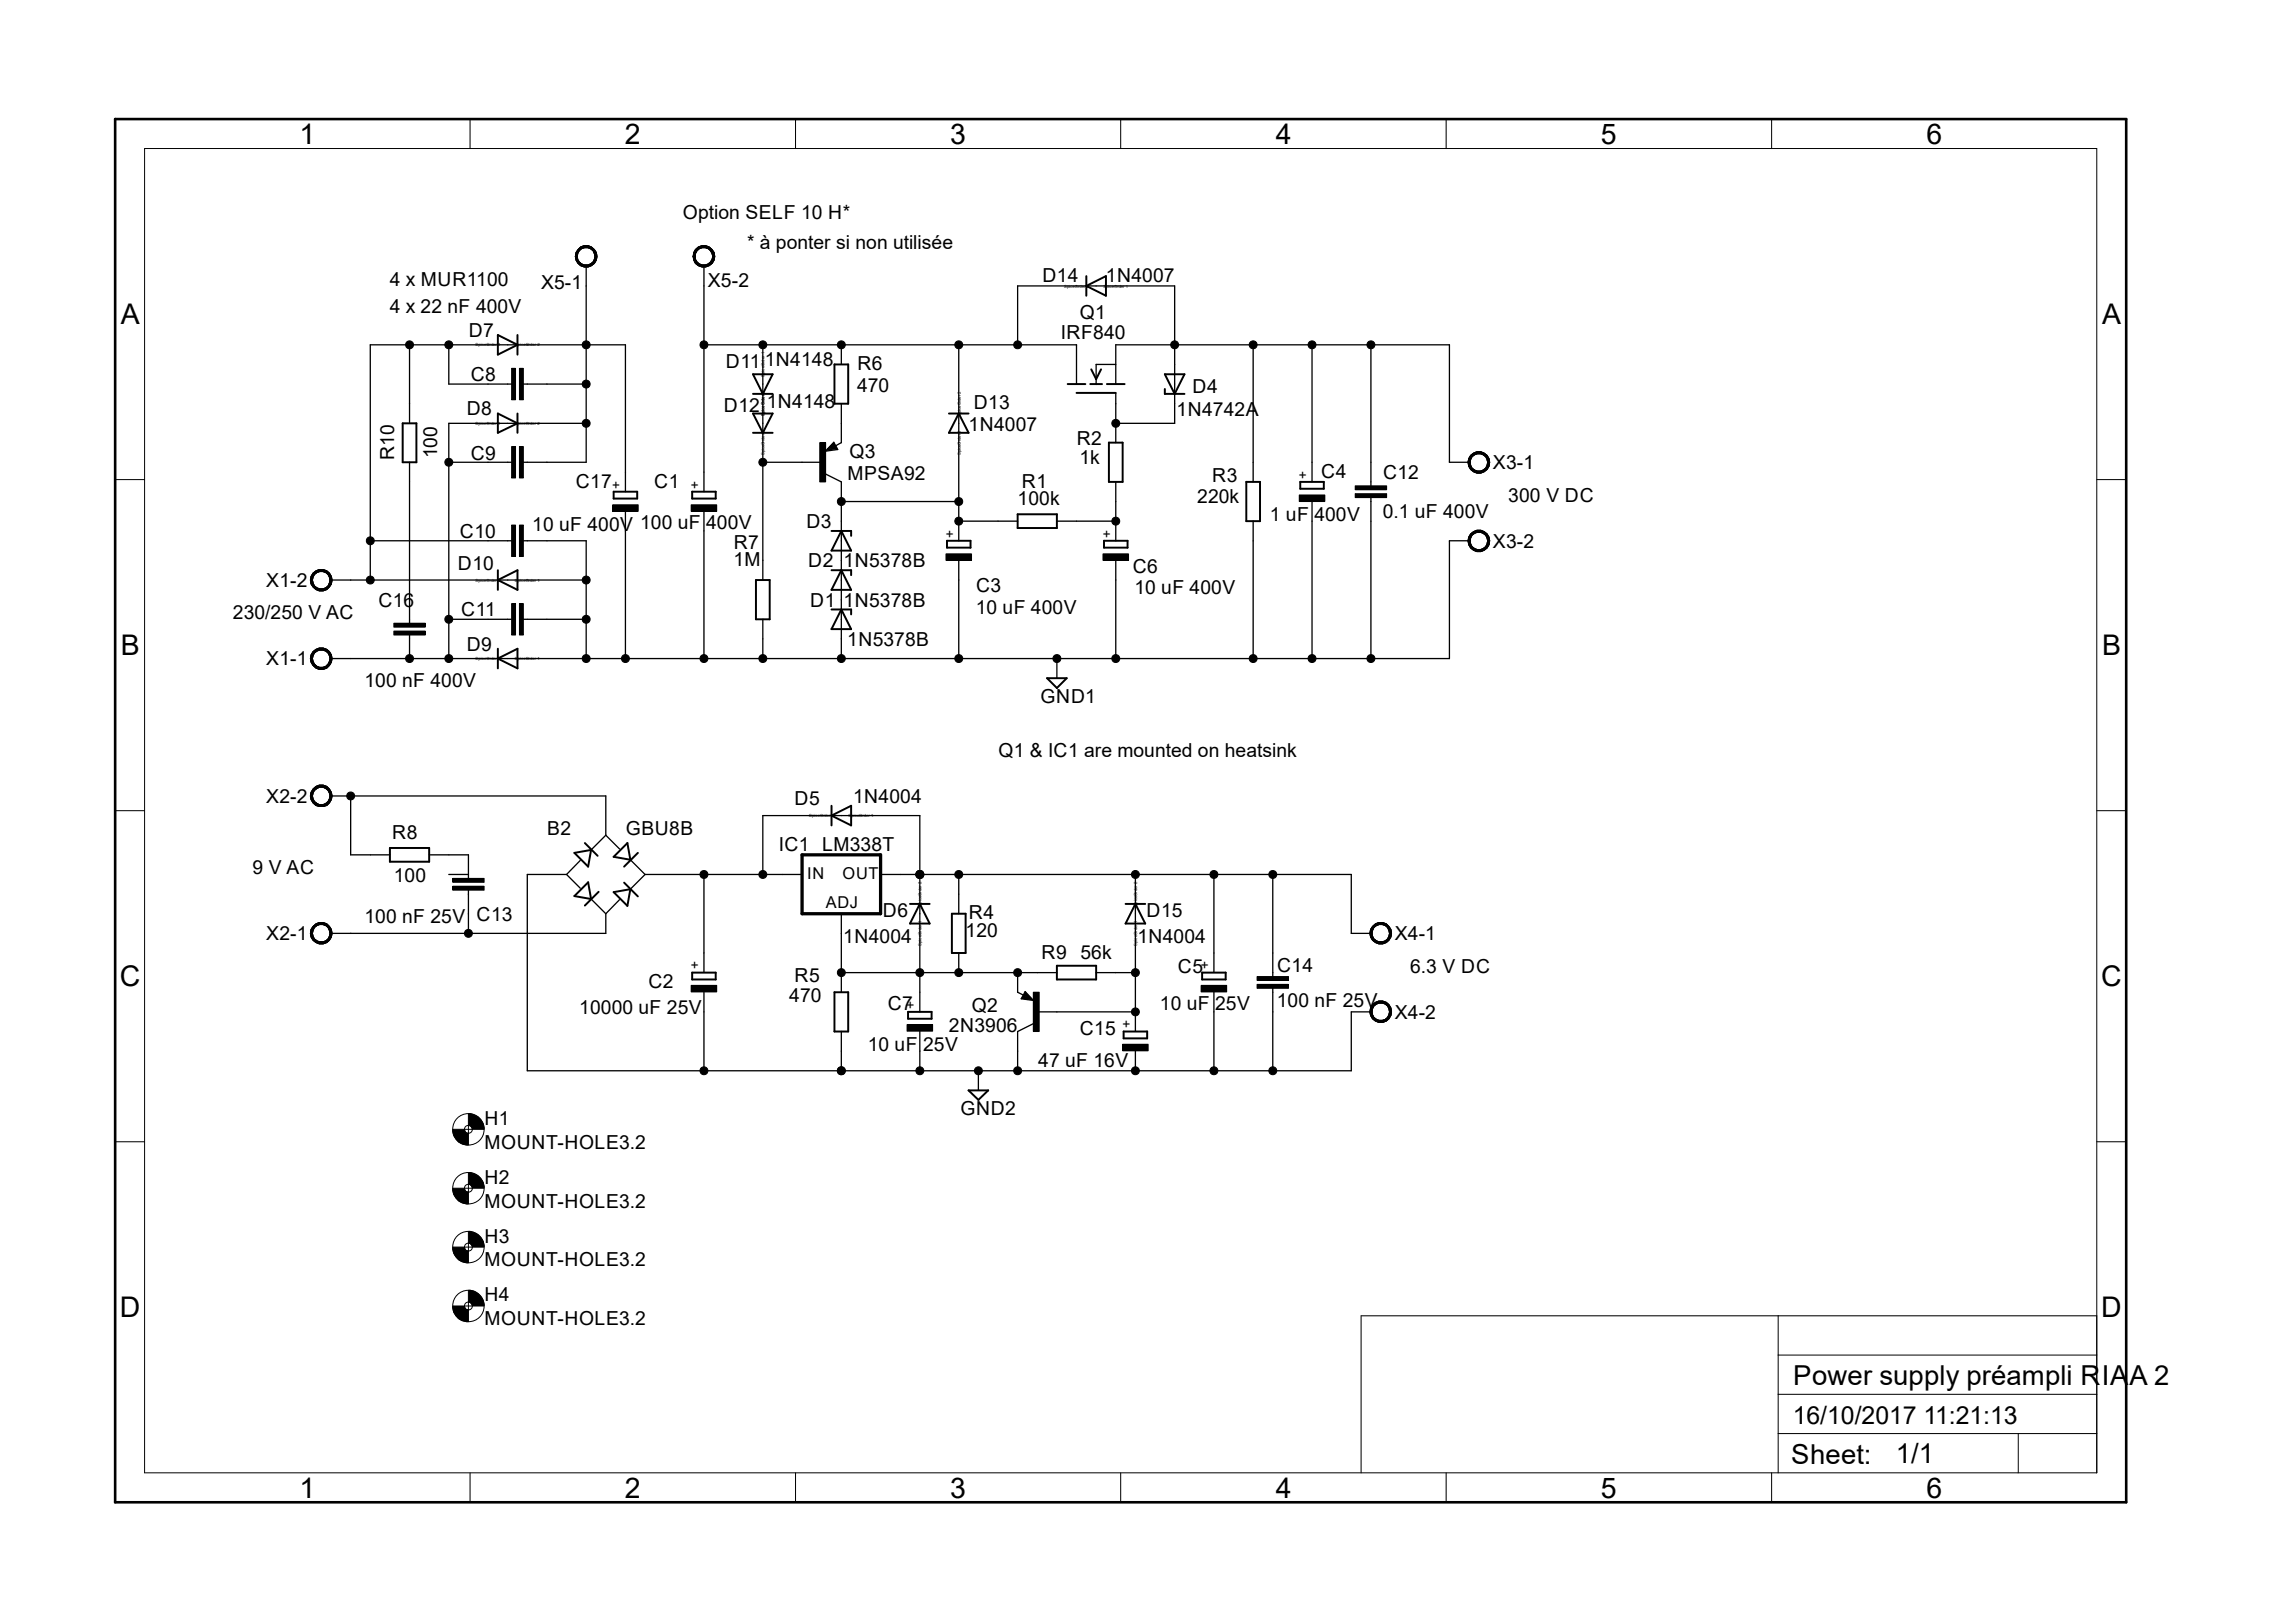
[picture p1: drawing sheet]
<svg xmlns="http://www.w3.org/2000/svg" width="297mm" height="210mm" viewBox="0 0 297 210" stroke-linecap="round" stroke-linejoin="round" font-family="sans-serif">
<defs><g id="words">
<g font-size="3.7">
<text x="38.8" y="18.6">1</text>
<text x="80.9" y="18.6">2</text>
<text x="123" y="18.6">3</text>
<text x="165.1" y="18.6">4</text>
<text x="207.2" y="18.6">5</text>
<text x="249.3" y="18.6">6</text>
<text x="15.6" y="42">A</text>
<text x="272.1" y="42">A</text>
<text x="15.6" y="84.8">B</text>
<text x="272.1" y="84.8">B</text>
<text x="15.5" y="127.6">C</text>
<text x="271.9" y="127.6">C</text>
<text x="15.5" y="170.5">D</text>
<text x="271.9" y="170.5">D</text>
<text x="38.8" y="193.8">1</text>
<text x="80.9" y="193.8">2</text>
<text x="123" y="193.8">3</text>
<text x="165.1" y="193.8">4</text>
<text x="207.2" y="193.8">5</text>
<text x="249.3" y="193.8">6</text>
</g>
<g font-size="3.6">
<text x="232.1" y="179.2">Power supply préampli RIAA 2</text>
<text x="231.8" y="189.4">Sheet:</text>
<text x="245.4" y="189.3">1/1</text>
</g>
<text font-size="3.2" x="232" y="184.2">16/10/2017 11:21:13</text>
<g font-size="2.5">
<text x="88.4" y="28.4">Option SELF 10 H*</text>
<text x="96.7" y="32.2">* à ponter si non utilisée</text>
<text x="50.5" y="37">4 x MUR1100</text>
<text x="50.5" y="40.6">4 x 22 nF 400V</text>
<text x="70" y="37.4">X5-1</text>
<text x="91.6" y="37.1">X5-2</text>
<text x="134.9" y="36.4">D14</text>
<text x="139.7" y="41.3">Q1</text>
<text x="143.1" y="36.4">1N4007</text>
<text x="60.7" y="43.6">D7</text>
<text x="93.9" y="47.7">D11</text>
<text x="99" y="47.4">1N4148</text>
<text x="111" y="47.9">R6</text>
<text x="137.3" y="43.9">IRF840</text>
<text x="60.4" y="53.8">D8</text>
<text x="60.9" y="49.3">C8</text>
<text x="93.7" y="53.3">D12</text>
<text x="99.2" y="52.7">1N4148</text>
<text x="110.9" y="50.7">470</text>
<text x="126" y="53">D13</text>
<text x="152.3" y="53.9">1N4742A</text>
<text x="154.3" y="50.8">D4</text>
<text x="51" y="59.5" transform="rotate(-90 51 59.5)">R10</text>
<text x="56.6" y="59.3" transform="rotate(-90 56.6 59.3)">100</text>
<text x="60.9" y="59.5">C9</text>
<text x="109.9" y="59.3">Q3</text>
<text x="125.4" y="55.8">1N4007</text>
<text x="139.4" y="57.5">R2</text>
<text x="74.5" y="63.2">C17</text>
<text x="84.7" y="63.2">C1</text>
<text x="109.7" y="62.1">MPSA92</text>
<text x="131.7" y="65.4">100k</text>
<text x="132.3" y="63.1">R1</text>
<text x="139.7" y="60.1">1k</text>
<text x="154.9" y="65.2">220k</text>
<text x="156.9" y="62.4">R3</text>
<text x="171" y="61.9">C4</text>
<text x="179" y="62">C12</text>
<text x="193.2" y="60.7">X3-1</text>
<text x="195.2" y="64.9">300 V DC</text>
<text x="59.5" y="69.6">C10</text>
<text x="68.9" y="68.8">10 uF 400V 100 uF 400V</text>
<text x="95" y="71">R7</text>
<text x="104.4" y="68.3">D3</text>
<text x="164.3" y="67.5">1 uF 400V</text>
<text x="178.9" y="67.1">0.1 uF 400V</text>
<text x="193.2" y="70.9">X3-2</text>
<text x="34.5" y="75.9">X1-2</text>
<text x="59.3" y="73.8">D10</text>
<text x="94.9" y="73.3">1M</text>
<text x="104.6" y="73.4">D2</text>
<text x="109.2" y="73.4">1N5378B</text>
<text x="126.3" y="76.6">C3</text>
<text x="146.6" y="74.1">C6</text>
<text x="146.8" y="76.9">10 uF 400V</text>
<text x="30.1" y="80.1">230/250 V AC</text>
<text x="49" y="78.5">C16</text>
<text x="59.7" y="79.8">C11</text>
<text x="104.9" y="78.5">D1</text>
<text x="109.2" y="78.5">1N5378B</text>
<text x="109.6" y="83.6">1N5378B</text>
<text x="126.3" y="79.4">10 uF 400V</text>
<text x="34.5" y="86.1">X1-1</text>
<text x="47.2" y="88.9">100 nF 400V</text>
<text x="60.4" y="84.2">D9</text>
<text x="134.7" y="90.9">GND1</text>
<text x="129.2" y="97.9">Q1 &amp; IC1 are mounted on heatsink</text>
<text x="34.5" y="103.9">X2-2</text>
<text x="102.8" y="104.2">D5</text>
<text x="110.4" y="104">1N4004</text>
<text x="32.7" y="113.2">9 V AC</text>
<text x="50.8" y="108.6">R8</text>
<text x="70.8" y="108.1">B2</text>
<text x="81" y="108.1">GBU8B</text>
<text x="100.8" y="110.1">IC1 LM338T</text>
<text x="47.2" y="119.4">100 nF 25V</text>
<text x="51" y="114.2">100</text>
<text x="61.7" y="119.1">C13</text>
<text x="114.3" y="118.7">D6</text>
<text x="125.4" y="119">R4</text>
<text x="148.4" y="118.7">D15</text>
<text x="34.5" y="121.7">X2-1</text>
<text x="109.1" y="122">1N4004</text>
<text x="125" y="121.3">120</text>
<text x="134.8" y="124">R9</text>
<text x="139.8" y="124.1">56k</text>
<text x="147.2" y="122">1N4004</text>
<text x="152.4" y="125.9">C5</text>
<text x="165.3" y="125.7">C14</text>
<text x="180.5" y="121.7">X4-1</text>
<text x="182.5" y="125.9">6.3 V DC</text>
<text x="75" y="131.2">10000 uF 25V</text>
<text x="83.9" y="127.9">C2</text>
<text x="102.2" y="129.7">470</text>
<text x="102.8" y="127.1">R5</text>
<text x="114.9" y="130.7">C7</text>
<text x="125.8" y="130.9">Q2</text>
<text x="150.1" y="130.7">10 uF 25V</text>
<text x="165.2" y="130.3">100 nF 25V</text>
<text x="180.5" y="131.8">X4-2</text>
<text x="112.3" y="136">10 uF 25V</text>
<text x="122.8" y="133.5">2N3906</text>
<text x="139.7" y="134">C15</text>
<text x="134.4" y="138.1">47 uF 16V</text>
<text x="62.7" y="148.6">MOUNT-HOLE3.2</text>
<text x="62.7" y="145.6">H1</text>
<text x="124.3" y="144.2">GND2</text>
<text x="62.7" y="153.2">H2</text>
<text x="62.7" y="156.3">MOUNT-HOLE3.2</text>
<text x="62.7" y="160.8">H3</text>
<text x="62.7" y="163.8">MOUNT-HOLE3.2</text>
<text x="62.7" y="171.5">MOUNT-HOLE3.2</text>
<text x="62.7" y="168.4">H4</text>
</g>
<g font-size="2.1">
<text x="104.5" y="113.8">IN</text>
<text x="109.1" y="113.8">OUT</text>
<text x="106.9" y="117.5">ADJ</text>
</g>
<g font-size="1.8">
<text x="80.3" y="63.2" transform="rotate(-90 80.3 63.2)">+</text>
<text x="90.5" y="63.2" transform="rotate(-90 90.5 63.2)">+</text>
<text x="169.2" y="62" transform="rotate(-90 169.2 62)">+</text>
<text x="123.5" y="69.6" transform="rotate(-90 123.5 69.6)">+</text>
<text x="143.9" y="69.6" transform="rotate(-90 143.9 69.6)">+</text>
<text x="90.5" y="125.4" transform="rotate(-90 90.5 125.4)">+</text>
<text x="156.5" y="125.4" transform="rotate(-90 156.5 125.4)">+</text>
<text x="118.5" y="130.5" transform="rotate(-90 118.5 130.5)">+</text>
<text x="146.4" y="133.1" transform="rotate(-90 146.4 133.1)">+</text>
</g>
<g font-size=".6">
<text x="137.7" y="37.2">SpiceOrder 2</text>
<text x="142.8" y="37.2">SpiceOrder 1</text>
<text x="61.6" y="44.8">SpiceOrder 1</text>
<text x="66.6" y="44.8">SpiceOrder 2</text>
<text x="98.9" y="53.9" transform="rotate(-90 98.9 53.9)">SpiceOrder 2</text>
<text x="98.9" y="53.9" transform="rotate(-90 98.9 53.9)">SpiceOrder 1</text>
<text x="98.9" y="48.8" transform="rotate(-90 98.9 48.8)">SpiceOrder 1</text>
<text x="124.3" y="53.9" transform="rotate(-90 124.3 53.9)">SpiceOrder 2</text>
<text x="61.6" y="55">SpiceOrder 1</text>
<text x="66.6" y="55">SpiceOrder 2</text>
<text x="98.9" y="58.9" transform="rotate(-90 98.9 58.9)">SpiceOrder 2</text>
<text x="124.3" y="58.9" transform="rotate(-90 124.3 58.9)">SpiceOrder 1</text>
<text x="61.6" y="75.3">SpiceOrder 2</text>
<text x="66.6" y="75.3">SpiceOrder 1</text>
<text x="61.6" y="85.4">SpiceOrder 2</text>
<text x="66.6" y="85.4">SpiceOrder 1</text>
<text x="104.7" y="105.7">SpiceOrder 2</text>
<text x="109.8" y="105.7">SpiceOrder 1</text>
<text x="119.3" y="117.3" transform="rotate(-90 119.3 117.3)">SpiceOrder 2</text>
<text x="147.2" y="117.3" transform="rotate(-90 147.2 117.3)">SpiceOrder 2</text>
<text x="119.3" y="122.4" transform="rotate(-90 119.3 122.4)">SpiceOrder 1</text>
<text x="147.2" y="122.4" transform="rotate(-90 147.2 122.4)">SpiceOrder 1</text>
</g>
</g></defs>
<g fill="none" stroke="#000" stroke-width=".13">
<path d="M18.7 19.2h252.7v171.4h-252.7zM60.8 15.4v3.8M103 15.4v3.8M145 15.4v3.8M187.2 15.4v3.8M229.3 15.4v3.8M74.8 32.3a1.39 1.39 0 0 1 2.2 .2 1.39 1.39 0 0 1-.8 2 1.39 1.39 0 0 1-1.7-1.3h.2a1.13 1.13 0 0 1 1.5-1.1 1.13 1.13 0 0 1 .6 1.7 1.13 1.13 0 0 1-1.8 .1l-.2-.3-.1-.4h-.2v-.5zM90 32.3a1.4 1.4 0 0 1 2.2 .1 1.4 1.4 0 0 1-.7 2.1 1.4 1.4 0 0 1-1.8-1.3h.3a1.13 1.13 0 0 1 1.4-1.1 1.13 1.13 0 0 1 .6 1.7 1.13 1.13 0 0 1-1.8 .1l-.2-.3v-.4h-.3l.1-.5zM66.2 47.7h.5v4h-.5zM66.2 57.8h.5v4h-.5zM67.2 47.7h.5v4h-.5zM67.2 57.8h.5v4h-.5z"/>
<path d="M106.1 57.3h.7v5.1h-.7zM190.3 58.9a1.4 1.4 0 0 1 2.3 .2 1.4 1.4 0 0 1-.8 2.1 1.4 1.4 0 0 1-1.8-1.4h.2a1.13 1.13 0 0 1 1.6-1 1.13 1.13 0 0 1 .4 1.8 1.13 1.13 0 0 1-1.9-.4l-.1-.4h-.2l.1-.4zM14.9 62.1h3.8M40.5 74.2a1.4 1.4 0 0 1 2.3 .1 1.4 1.4 0 0 1-.8 2.1 1.4 1.4 0 0 1-1.8-1.3h.2a1.14 1.14 0 0 1 1.5-1.1 1.14 1.14 0 0 1 .6 1.8 1.14 1.14 0 0 1-1.8 0l-.3-.7h-.2l.1-.5zM66.2 67.9h.5v4.1h-.5zM66.2 78.1h.5v4.1h-.5zM67.2 67.9h.5v4.1h-.5zM67.2 78.1h.5v4.1h-.5zM79.3 65.3h3.3v.9h-3.3zM89.5 65.3h3.3v.9h-3.3zM122.4 71.7h3.3v.8h-3.3zM142.7 71.7h3.3v.8h-3.3z"/>
<path d="M168.1 64.1h3.3v.8h-3.3zM175.4 63.9h4.1v.5h-4.1zM175.4 62.9h4.1v.5h-4.1zM190.3 69.1a1.4 1.4 0 0 1 2.3 .1 1.4 1.4 0 0 1-.8 2.1 1.4 1.4 0 0 1-1.8-1.3h.2a1.13 1.13 0 0 1 1.6-1.1 1.13 1.13 0 0 1 .4 1.9 1.13 1.13 0 0 1-1.9-.4l-.1-.4h-.2l.1-.5zM271.4 62.1h3.8M40.5 84.3a1.39 1.39 0 0 1 2.2 .2 1.39 1.39 0 0 1-.8 2.1 1.39 1.39 0 0 1-1.7-1.4h.2a1.13 1.13 0 0 1 1.5-1.1 1.13 1.13 0 0 1 .6 1.8 1.13 1.13 0 0 1-1.8 0l-.3-.7h-.2l.1-.4zM51 80.6h4v.6h-4zM51 81.7h4v.5h-4zM14.9 104.9h3.8M40.5 119.9a1.39 1.39 0 0 1 2.2 .2 1.39 1.39 0 0 1-.8 2 1.39 1.39 0 0 1-1.7-1.3h.2a1.13 1.13 0 0 1 1.5-1.1 1.13 1.13 0 0 1 .6 1.7 1.13 1.13 0 0 1-1.8 .1l-.3-.7h-.2l.1-.5zM40.5 102.1a1.39 1.39 0 0 1 2.2 .2 1.39 1.39 0 0 1-.8 2.1 1.39 1.39 0 0 1-1.7-1.4h.2a1.13 1.13 0 0 1 1.5-1.1 1.13 1.13 0 0 1 .6 1.7 1.13 1.13 0 0 1-1.8 .1l-.3-.7h-.2l.1-.5zM58.6 113.7h4.1v.5h-4.1z"/>
<path d="M58.6 114.7h4.1v.5h-4.1zM177.6 119.9a1.39 1.39 0 0 1 2.3 .2 1.39 1.39 0 0 1-.8 2 1.39 1.39 0 0 1-1.8-1.3h.2a1.13 1.13 0 0 1 1.5-1.1 1.13 1.13 0 0 1 .6 1.7 1.13 1.13 0 0 1-1.8 .1l-.3-.7h-.2l.1-.5zM271.4 104.9h3.8M89.5 127.5h3.3v.9h-3.3zM117.4 132.6h3.3v.8h-3.3zM133.7 128.4h.8v5.1h-.8zM145.3 135.1h3.3v.9h-3.3zM155.4 127.5h3.3v.9h-3.3zM162.7 126.4h4.1v.5h-4.1zM162.7 127.4h4.1v.5h-4.1zM177.6 130a1.4 1.4 0 0 1 2.3 .2 1.4 1.4 0 0 1-.8 2.1 1.4 1.4 0 0 1-1.8-1.4h.2a1.13 1.13 0 0 1 1.6-1.1 1.13 1.13 0 0 1 .4 1.9 1.13 1.13 0 0 1-1.9-.4l-.1-.4h-.2l.1-.5zM14.9 147.7h3.8"/>
<path d="M58.6 146.1h1.5a.45 .45 0 0 0 .5 .5v1.6a1.92 1.92 0 0 1-2-2.1zM58.6 153.8h1.5a.45 .45 0 0 0 .5 .5v1.5a1.92 1.92 0 0 1-2-2zM60.1 146.1h1M60.1 153.8h1M60.6 145.6v1M60.6 153.2v1.1M60.6 144.1a2.05 2.05 0 0 1 2.1 2h-1.6a.6 .6 0 0 0-.5-.5zM60.6 151.7a2.05 2.05 0 0 1 2.1 2.1h-1.6a.6 .6 0 0 0-.5-.6zM60.6 159.3a2.05 2.05 0 0 1 2.1 2.1h-1.6a.6 .6 0 0 0-.5-.5zM271.4 147.7h3.8M58.6 161.4h1.5a.45 .45 0 0 0 .5 .5v1.5a1.92 1.92 0 0 1-2-2zM58.6 169h1.5a.45 .45 0 0 0 .5 .5v1.5a1.92 1.92 0 0 1-2-2z"/>
<path d="M60.1 161.4h1M60.1 169h1M60.6 160.9v1M60.6 168.5v1M60.6 167a2.05 2.05 0 0 1 2.1 2h-1.6a.6 .6 0 0 0-.5-.5zM230.1 170.3v20.3M230.1 175.3h41.3M271.4 170.3h-95.3v20.3M60.8 190.6v3.8M103 190.6v3.8M145 190.6v3.8M187.2 190.6v3.8"/>
<path d="M229.3 190.6v3.8M230.1 185.5h41.3M230.1 180.4h41.3M261.2 185.5v5.1"/>
<circle cx="53" cy="44.6" r=".51"/>
<circle cx="58.1" cy="59.8" r=".51"/>
<circle cx="58.1" cy="44.6" r=".51"/>
<circle cx="75.9" cy="49.7" r=".51"/>
<circle cx="75.9" cy="44.6" r=".51"/>
<circle cx="75.9" cy="54.8" r=".51"/>
<circle cx="91.1" cy="44.6" r=".51"/>
<circle cx="98.7" cy="59.8" r=".51"/>
<circle cx="98.7" cy="44.6" r=".51"/>
<circle cx="108.9" cy="44.6" r=".51"/>
<circle cx="124.1" cy="44.6" r=".51"/>
<circle cx="131.7" cy="44.6" r=".51"/>
<circle cx="144.4" cy="54.8" r=".51"/>
<circle cx="152" cy="44.6" r=".51"/>
<circle cx="162.2" cy="44.6" r=".51"/>
<circle cx="169.8" cy="44.6" r=".51"/>
<circle cx="177.4" cy="44.6" r=".51"/>
<circle cx="47.9" cy="75.1" r=".51"/>
<circle cx="47.9" cy="70" r=".51"/>
<circle cx="75.9" cy="75.1" r=".51"/>
<circle cx="108.9" cy="64.9" r=".51"/>
<circle cx="124.1" cy="64.9" r=".51"/>
<circle cx="124.1" cy="67.4" r=".51"/>
<circle cx="144.4" cy="67.4" r=".51"/>
<circle cx="53" cy="85.2" r=".51"/>
<circle cx="58.1" cy="85.2" r=".51"/>
<circle cx="58.1" cy="80.1" r=".51"/>
<circle cx="75.9" cy="85.2" r=".51"/>
<circle cx="75.9" cy="80.1" r=".51"/>
<circle cx="80.9" cy="85.2" r=".51"/>
<circle cx="91.1" cy="85.2" r=".51"/>
<circle cx="98.7" cy="85.2" r=".51"/>
<circle cx="108.9" cy="85.2" r=".51"/>
<circle cx="124.1" cy="85.2" r=".51"/>
<circle cx="136.8" cy="85.2" r=".51"/>
<circle cx="144.4" cy="85.2" r=".51"/>
<circle cx="162.2" cy="85.2" r=".51"/>
<circle cx="169.8" cy="85.2" r=".51"/>
<circle cx="177.4" cy="85.2" r=".51"/>
<circle cx="45.4" cy="103" r=".51"/>
<circle cx="91.1" cy="113.2" r=".51"/>
<circle cx="98.7" cy="113.2" r=".51"/>
<circle cx="119" cy="113.2" r=".51"/>
<circle cx="124.1" cy="113.2" r=".51"/>
<circle cx="146.9" cy="113.2" r=".51"/>
<circle cx="157.1" cy="113.2" r=".51"/>
<circle cx="164.7" cy="113.2" r=".51"/>
<circle cx="60.6" cy="120.8" r=".51"/>
<circle cx="91.1" cy="138.6" r=".51"/>
<circle cx="108.9" cy="138.6" r=".51"/>
<circle cx="108.9" cy="125.9" r=".51"/>
<circle cx="119" cy="138.6" r=".51"/>
<circle cx="119" cy="125.9" r=".51"/>
<circle cx="124.1" cy="125.9" r=".51"/>
<circle cx="126.6" cy="138.6" r=".51"/>
<circle cx="131.7" cy="138.6" r=".51"/>
<circle cx="131.7" cy="125.9" r=".51"/>
<circle cx="146.9" cy="138.6" r=".51"/>
<circle cx="146.9" cy="130.9" r=".51"/>
<circle cx="146.9" cy="125.9" r=".51"/>
<circle cx="157.1" cy="138.6" r=".51"/>
<circle cx="164.7" cy="138.6" r=".51"/>
<circle cx="60.6" cy="146.1" r="2.04"/>
<circle cx="60.6" cy="153.8" r="2.04"/>
<circle cx="60.6" cy="153.8" r=".51"/>
<circle cx="60.6" cy="146.1" r=".51"/>
<circle cx="60.6" cy="161.4" r="2.04"/>
<circle cx="60.6" cy="169" r="2.04"/>
<circle cx="60.6" cy="161.4" r=".51"/>
<circle cx="60.6" cy="169" r=".51"/>
</g>
<path d="M14.9 15.4h260.3v179h-260.3z" fill="none" stroke="#000" stroke-width=".34"/>
<g fill="none" stroke="#000" stroke-width=".25">
<path d="M140.6 37l2.5-1.3v2.6zM140.6 35.7v2.6M52.1 54.8h1.8v5h-1.8zM64.4 43.3l2.6 1.3-2.6 1.3zM64.4 53.5l2.6 1.3-2.6 1.2zM67 43.3v2.6M67 53.5v2.5M97.5 51h2.5M97.5 48.4h2.5l-1.3 2.6zM97.5 53.5h2.5l-1.3 2.5zM97.5 56h2.5M107.9 57.9h-.4l.4-.2 .2 .3-1 .2 .8-.8 .3 .6"/>
<path d="M108 47.2h1.8v5h-1.8zM122.8 53.5h2.5M124.1 53.5l1.2 2.5h-2.5zM138.2 49.7h2.3M139.3 50.8h5.1M141.1 49.7h1.5M141.2 47.8l.7 1.3 .6-1.3M143.3 49.7h2.2M143.5 57.3h1.8v5.1h-1.8zM150.7 48.4h2.6l-1.3 2.6zM150.7 50.3v.7h2.6M64.4 75.1l2.6-1.3v2.5z"/>
<path d="M64.4 73.8v2.5M79.4 63.6h3.1v.9h-3.1zM89.6 63.6h3v.9h-3zM97.8 75.1h1.8v5h-1.8zM107.6 78.9h2.6v.6M107.6 68.7h2.6v.6M107.6 73.8h2.6v.6M108.9 78.9l1.3 2.5h-2.6zM108.9 73.8l1.3 2.5h-2.6zM108.9 68.7l1.3 2.5h-2.6zM122.6 70h3v.9h-3zM131.7 66.5h5.1v1.8h-5.1z"/>
<path d="M142.9 70h3v.9h-3zM161.3 62.4h1.8v5h-1.8zM168.3 62.4h3v.8h-3zM64.4 85.2l2.6-1.3v2.6zM64.4 83.9v2.6M135.5 87.8h2.5l-1.2 1.2zM50.5 109.7h5v1.8h-5zM74.3 110.4l2.2-.4-.4 2.1zM75.7 109.1l1.6 1.6M76.1 114.2l.4 2.1-2.2-.3zM77.5 115.4l-1.8 1.8M79.4 115.4l2.2-.3-.4 2.1z"/>
<path d="M80.8 114.2l1.7 1.8M81.2 109.1l.4 2.2-2.2-.4zM82.5 110.4l-1.7 1.7M107.6 105.5l2.6-1.2v2.5zM107.6 104.3v2.5M117.8 117h2.5M119 117l1.3 2.5h-2.5zM123.2 118.2h1.8v5.1h-1.8zM145.7 117h2.5M146.9 117l1.3 2.5h-2.5zM89.6 125.9h3v.8h-3zM108 128.4h1.8v5.1h-1.8z"/>
<path d="M117.5 130.9h3.1v.9h-3.1zM132.7 129h.4l-.4-.2-.2 .4 1 .1-.8-.8-.4 .7M136.8 125h5.1v1.7h-5.1zM145.4 133.5h3.1v.9h-3.1zM155.6 125.9h3v.8h-3zM125.3 141.1h2.6l-1.3 1.2z"/>
</g>
<g fill="none" stroke="#000" stroke-width=".17">
<path d="M75.9 34.5v25.3h-8.2M91.1 34.5v29.1M53 44.6v10.2M53 59.8v20.8M58.1 59.8h8.1M58.1 44.6v5.1h8.1M67.7 49.7h8.2M75.9 54.8h-17.8v30.4M91.1 44.6h48.2v5.1M98.7 59.8h7.6M98.7 44.6v30.5M107.9 57.2l.5 1-1.6 .2z"/>
<path d="M108.9 44.6v2.6M108.9 52.2v5.1l-.8 .4M124.1 44.6v25.4M131.7 44.6v-7.6h20.3v17.8h-7.6M144.4 49.7v-5.1h43.2v15.2h2.5M144.4 50.9v6.4M144.4 47.2h-2.5v2.5M162.2 44.6v17.8M169.8 44.6v17.8M177.4 44.6v18.3M42.8 75.1h33.1M47.9 70h18.3"/>
<path d="M67.7 70h8.2v15.2M80.9 63.6v-19h-33v30.5M80.9 66.2v19M91.1 66.2v19M106.8 61.3l2.1 1.1v22.8M108.9 64.9h15.2M124.1 72.5v12.7M124.1 67.4h7.6M136.8 67.4h7.6M144.4 62.4v7.6M144.4 72.5v12.7M162.2 67.4v17.8"/>
<path d="M169.8 64.9v20.3M177.4 64.4v20.8M190.1 70h-2.5v15.2h-144.8M53 82.2v3M58.1 80.1h8.1M67.7 80.1h8.2M98.7 80.1v5.1M136.8 85.2v2.6M42.8 103h35.6v5.1M45.4 103v7.6h5.1M55.5 110.6h5.1v3.1M58.1 113.2h2.5"/>
<path d="M60.6 115.2v5.6M73.3 113.2l1.8 1.7M73.3 113.2h-5.1v25.4h106.7v-7.7h2.5M75.1 111.3l-1.8 1.9M76.5 116.3l1.9 1.9M78.4 108.1l-1.9 1.9M78.4 108.1l1.8 1.8M78.4 118.2v2.6h-35.6M80.2 116.4l-1.8 1.8M81.6 111.3l1.9 1.9M83.5 113.2l-1.9 1.9M83.5 113.2h20.3"/>
<path d="M91.1 113.2v12.7M98.7 113.2v-7.7h20.3v25.4M108.9 118.2v10.2M114 113.2h60.9v7.6h2.5M124.1 113.2v5M146.9 113.2v20.3M157.1 113.2v12.7M164.7 113.2v13.2M91.1 128.4v10.2M108.9 133.5v5.1M108.9 125.9h27.9M119 133.5v5.1"/>
<path d="M124.1 123.3v2.6M126.6 138.6v2.5M131.7 125.9v2.5l.8 .4M132.7 128.3l1 1.2-1.5-.3zM133.7 132.5l-2 1v5.1M134.2 130.9h12.7M141.9 125.9h5M146.9 136v2.6M157.1 128.4v10.2M164.7 127.9v10.7"/>
</g>
<g fill="#000">
<path d="M74.8 32.3a1.39 1.39 0 0 1 2.2 .2 1.39 1.39 0 0 1-.8 2 1.39 1.39 0 0 1-1.7-1.3h.2a1.13 1.13 0 0 1 1.5-1.1 1.13 1.13 0 0 1 .6 1.7 1.13 1.13 0 0 1-1.8 .1l-.2-.3-.1-.4h-.2v-.5z" fill-rule="evenodd"/>
<path d="M74.8 32.3a1.39 1.39 0 0 1 2.2 .2 1.39 1.39 0 0 1-.8 2 1.39 1.39 0 0 1-1.7-1.3h.2a1.13 1.13 0 0 1 1.5-1.1 1.13 1.13 0 0 1 .6 1.7 1.13 1.13 0 0 1-1.8 .1l-.2-.3-.1-.4h-.2v-.5z" fill-rule="evenodd"/>
<path d="M74.8 32.3a1.39 1.39 0 0 1 2.2 .2 1.39 1.39 0 0 1-.8 2 1.39 1.39 0 0 1-1.7-1.3h.2a1.13 1.13 0 0 1 1.5-1.1 1.13 1.13 0 0 1 .6 1.7 1.13 1.13 0 0 1-1.8 .1l-.2-.3-.1-.4h-.2v-.5z" fill-rule="evenodd"/>
<path d="M90 32.3a1.4 1.4 0 0 1 2.2 .1 1.4 1.4 0 0 1-.7 2.1 1.4 1.4 0 0 1-1.8-1.3h.3a1.13 1.13 0 0 1 1.4-1.1 1.13 1.13 0 0 1 .6 1.7 1.13 1.13 0 0 1-1.8 .1l-.2-.3v-.4h-.3l.1-.5z" fill-rule="evenodd"/>
<path d="M90 32.3a1.4 1.4 0 0 1 2.2 .1 1.4 1.4 0 0 1-.7 2.1 1.4 1.4 0 0 1-1.8-1.3h.3a1.13 1.13 0 0 1 1.4-1.1 1.13 1.13 0 0 1 .6 1.7 1.13 1.13 0 0 1-1.8 .1l-.2-.3v-.4h-.3l.1-.5z" fill-rule="evenodd"/>
<path d="M90 32.3a1.4 1.4 0 0 1 2.2 .1 1.4 1.4 0 0 1-.7 2.1 1.4 1.4 0 0 1-1.8-1.3h.3a1.13 1.13 0 0 1 1.4-1.1 1.13 1.13 0 0 1 .6 1.7 1.13 1.13 0 0 1-1.8 .1l-.2-.3v-.4h-.3l.1-.5z" fill-rule="evenodd"/>
<path d="M66.2 47.7h.5v4h-.5z" fill-rule="evenodd"/>
<path d="M66.2 57.8h.5v4h-.5z" fill-rule="evenodd"/>
<path d="M67.2 47.7h.5v4h-.5z" fill-rule="evenodd"/>
<path d="M67.2 57.8h.5v4h-.5z" fill-rule="evenodd"/>
<path d="M106.1 57.3h.7v5.1h-.7z" fill-rule="evenodd"/>
<path d="M190.3 58.9a1.4 1.4 0 0 1 2.3 .2 1.4 1.4 0 0 1-.8 2.1 1.4 1.4 0 0 1-1.8-1.4h.2a1.13 1.13 0 0 1 1.6-1 1.13 1.13 0 0 1 .4 1.8 1.13 1.13 0 0 1-1.9-.4l-.1-.4h-.2l.1-.4z" fill-rule="evenodd"/>
<path d="M190.3 58.9a1.4 1.4 0 0 1 2.3 .2 1.4 1.4 0 0 1-.8 2.1 1.4 1.4 0 0 1-1.8-1.4h.2a1.13 1.13 0 0 1 1.6-1 1.13 1.13 0 0 1 .4 1.8 1.13 1.13 0 0 1-1.9-.4l-.1-.4h-.2l.1-.4z" fill-rule="evenodd"/>
<path d="M190.3 58.9a1.4 1.4 0 0 1 2.3 .2 1.4 1.4 0 0 1-.8 2.1 1.4 1.4 0 0 1-1.8-1.4h.2a1.13 1.13 0 0 1 1.6-1 1.13 1.13 0 0 1 .4 1.8 1.13 1.13 0 0 1-1.9-.4l-.1-.4h-.2l.1-.4z" fill-rule="evenodd"/>
<path d="M40.5 74.2a1.4 1.4 0 0 1 2.3 .1 1.4 1.4 0 0 1-.8 2.1 1.4 1.4 0 0 1-1.8-1.3h.2a1.14 1.14 0 0 1 1.5-1.1 1.14 1.14 0 0 1 .6 1.8 1.14 1.14 0 0 1-1.8 0l-.3-.7h-.2l.1-.5z" fill-rule="evenodd"/>
<path d="M40.5 74.2a1.4 1.4 0 0 1 2.3 .1 1.4 1.4 0 0 1-.8 2.1 1.4 1.4 0 0 1-1.8-1.3h.2a1.14 1.14 0 0 1 1.5-1.1 1.14 1.14 0 0 1 .6 1.8 1.14 1.14 0 0 1-1.8 0l-.3-.7h-.2l.1-.5z" fill-rule="evenodd"/>
<path d="M40.5 74.2a1.4 1.4 0 0 1 2.3 .1 1.4 1.4 0 0 1-.8 2.1 1.4 1.4 0 0 1-1.8-1.3h.2a1.14 1.14 0 0 1 1.5-1.1 1.14 1.14 0 0 1 .6 1.8 1.14 1.14 0 0 1-1.8 0l-.3-.7h-.2l.1-.5z" fill-rule="evenodd"/>
<path d="M66.2 67.9h.5v4.1h-.5z" fill-rule="evenodd"/>
<path d="M66.2 78.1h.5v4.1h-.5z" fill-rule="evenodd"/>
<path d="M67.2 67.9h.5v4.1h-.5z" fill-rule="evenodd"/>
<path d="M67.2 78.1h.5v4.1h-.5z" fill-rule="evenodd"/>
<path d="M79.3 65.3h3.3v.9h-3.3z" fill-rule="evenodd"/>
<path d="M89.5 65.3h3.3v.9h-3.3z" fill-rule="evenodd"/>
<path d="M122.4 71.7h3.3v.8h-3.3z" fill-rule="evenodd"/>
<path d="M142.7 71.7h3.3v.8h-3.3z" fill-rule="evenodd"/>
<path d="M168.1 64.1h3.3v.8h-3.3z" fill-rule="evenodd"/>
<path d="M175.4 63.9h4.1v.5h-4.1z" fill-rule="evenodd"/>
<path d="M175.4 62.9h4.1v.5h-4.1z" fill-rule="evenodd"/>
<path d="M190.3 69.1a1.4 1.4 0 0 1 2.3 .1 1.4 1.4 0 0 1-.8 2.1 1.4 1.4 0 0 1-1.8-1.3h.2a1.13 1.13 0 0 1 1.6-1.1 1.13 1.13 0 0 1 .4 1.9 1.13 1.13 0 0 1-1.9-.4l-.1-.4h-.2l.1-.5z" fill-rule="evenodd"/>
<path d="M190.3 69.1a1.4 1.4 0 0 1 2.3 .1 1.4 1.4 0 0 1-.8 2.1 1.4 1.4 0 0 1-1.8-1.3h.2a1.13 1.13 0 0 1 1.6-1.1 1.13 1.13 0 0 1 .4 1.9 1.13 1.13 0 0 1-1.9-.4l-.1-.4h-.2l.1-.5z" fill-rule="evenodd"/>
<path d="M190.3 69.1a1.4 1.4 0 0 1 2.3 .1 1.4 1.4 0 0 1-.8 2.1 1.4 1.4 0 0 1-1.8-1.3h.2a1.13 1.13 0 0 1 1.6-1.1 1.13 1.13 0 0 1 .4 1.9 1.13 1.13 0 0 1-1.9-.4l-.1-.4h-.2l.1-.5z" fill-rule="evenodd"/>
<path d="M40.5 84.3a1.39 1.39 0 0 1 2.2 .2 1.39 1.39 0 0 1-.8 2.1 1.39 1.39 0 0 1-1.7-1.4h.2a1.13 1.13 0 0 1 1.5-1.1 1.13 1.13 0 0 1 .6 1.8 1.13 1.13 0 0 1-1.8 0l-.3-.7h-.2l.1-.4z" fill-rule="evenodd"/>
<path d="M40.5 84.3a1.39 1.39 0 0 1 2.2 .2 1.39 1.39 0 0 1-.8 2.1 1.39 1.39 0 0 1-1.7-1.4h.2a1.13 1.13 0 0 1 1.5-1.1 1.13 1.13 0 0 1 .6 1.8 1.13 1.13 0 0 1-1.8 0l-.3-.7h-.2l.1-.4z" fill-rule="evenodd"/>
<path d="M40.5 84.3a1.39 1.39 0 0 1 2.2 .2 1.39 1.39 0 0 1-.8 2.1 1.39 1.39 0 0 1-1.7-1.4h.2a1.13 1.13 0 0 1 1.5-1.1 1.13 1.13 0 0 1 .6 1.8 1.13 1.13 0 0 1-1.8 0l-.3-.7h-.2l.1-.4z" fill-rule="evenodd"/>
<path d="M51 80.6h4v.6h-4z" fill-rule="evenodd"/>
<path d="M51 81.7h4v.5h-4z" fill-rule="evenodd"/>
<path d="M40.5 102.1a1.39 1.39 0 0 1 2.2 .2 1.39 1.39 0 0 1-.8 2.1 1.39 1.39 0 0 1-1.7-1.4h.2a1.13 1.13 0 0 1 1.5-1.1 1.13 1.13 0 0 1 .6 1.7 1.13 1.13 0 0 1-1.8 .1l-.3-.7h-.2l.1-.5z" fill-rule="evenodd"/>
<path d="M40.5 102.1a1.39 1.39 0 0 1 2.2 .2 1.39 1.39 0 0 1-.8 2.1 1.39 1.39 0 0 1-1.7-1.4h.2a1.13 1.13 0 0 1 1.5-1.1 1.13 1.13 0 0 1 .6 1.7 1.13 1.13 0 0 1-1.8 .1l-.3-.7h-.2l.1-.5z" fill-rule="evenodd"/>
<path d="M40.5 102.1a1.39 1.39 0 0 1 2.2 .2 1.39 1.39 0 0 1-.8 2.1 1.39 1.39 0 0 1-1.7-1.4h.2a1.13 1.13 0 0 1 1.5-1.1 1.13 1.13 0 0 1 .6 1.7 1.13 1.13 0 0 1-1.8 .1l-.3-.7h-.2l.1-.5z" fill-rule="evenodd"/>
<path d="M58.6 113.7h4.1v.5h-4.1z" fill-rule="evenodd"/>
<path d="M58.6 114.7h4.1v.5h-4.1z" fill-rule="evenodd"/>
<path d="M40.5 119.9a1.39 1.39 0 0 1 2.2 .2 1.39 1.39 0 0 1-.8 2 1.39 1.39 0 0 1-1.7-1.3h.2a1.13 1.13 0 0 1 1.5-1.1 1.13 1.13 0 0 1 .6 1.7 1.13 1.13 0 0 1-1.8 .1l-.3-.7h-.2l.1-.5z" fill-rule="evenodd"/>
<path d="M40.5 119.9a1.39 1.39 0 0 1 2.2 .2 1.39 1.39 0 0 1-.8 2 1.39 1.39 0 0 1-1.7-1.3h.2a1.13 1.13 0 0 1 1.5-1.1 1.13 1.13 0 0 1 .6 1.7 1.13 1.13 0 0 1-1.8 .1l-.3-.7h-.2l.1-.5z" fill-rule="evenodd"/>
<path d="M40.5 119.9a1.39 1.39 0 0 1 2.2 .2 1.39 1.39 0 0 1-.8 2 1.39 1.39 0 0 1-1.7-1.3h.2a1.13 1.13 0 0 1 1.5-1.1 1.13 1.13 0 0 1 .6 1.7 1.13 1.13 0 0 1-1.8 .1l-.3-.7h-.2l.1-.5z" fill-rule="evenodd"/>
<path d="M89.5 127.5h3.3v.9h-3.3z" fill-rule="evenodd"/>
<path d="M117.4 132.6h3.3v.8h-3.3z" fill-rule="evenodd"/>
<path d="M133.7 128.4h.8v5.1h-.8z" fill-rule="evenodd"/>
<path d="M145.3 135.1h3.3v.9h-3.3z" fill-rule="evenodd"/>
<path d="M155.4 127.5h3.3v.9h-3.3z" fill-rule="evenodd"/>
<path d="M162.7 126.4h4.1v.5h-4.1z" fill-rule="evenodd"/>
<path d="M162.7 127.4h4.1v.5h-4.1z" fill-rule="evenodd"/>
<path d="M177.6 119.9a1.39 1.39 0 0 1 2.3 .2 1.39 1.39 0 0 1-.8 2 1.39 1.39 0 0 1-1.8-1.3h.2a1.13 1.13 0 0 1 1.5-1.1 1.13 1.13 0 0 1 .6 1.7 1.13 1.13 0 0 1-1.8 .1l-.3-.7h-.2l.1-.5z" fill-rule="evenodd"/>
<path d="M177.6 119.9a1.39 1.39 0 0 1 2.3 .2 1.39 1.39 0 0 1-.8 2 1.39 1.39 0 0 1-1.8-1.3h.2a1.13 1.13 0 0 1 1.5-1.1 1.13 1.13 0 0 1 .6 1.7 1.13 1.13 0 0 1-1.8 .1l-.3-.7h-.2l.1-.5z" fill-rule="evenodd"/>
<path d="M177.6 119.9a1.39 1.39 0 0 1 2.3 .2 1.39 1.39 0 0 1-.8 2 1.39 1.39 0 0 1-1.8-1.3h.2a1.13 1.13 0 0 1 1.5-1.1 1.13 1.13 0 0 1 .6 1.7 1.13 1.13 0 0 1-1.8 .1l-.3-.7h-.2l.1-.5z" fill-rule="evenodd"/>
<path d="M177.6 130a1.4 1.4 0 0 1 2.3 .2 1.4 1.4 0 0 1-.8 2.1 1.4 1.4 0 0 1-1.8-1.4h.2a1.13 1.13 0 0 1 1.6-1.1 1.13 1.13 0 0 1 .4 1.9 1.13 1.13 0 0 1-1.9-.4l-.1-.4h-.2l.1-.5z" fill-rule="evenodd"/>
<path d="M177.6 130a1.4 1.4 0 0 1 2.3 .2 1.4 1.4 0 0 1-.8 2.1 1.4 1.4 0 0 1-1.8-1.4h.2a1.13 1.13 0 0 1 1.6-1.1 1.13 1.13 0 0 1 .4 1.9 1.13 1.13 0 0 1-1.9-.4l-.1-.4h-.2l.1-.5z" fill-rule="evenodd"/>
<path d="M177.6 130a1.4 1.4 0 0 1 2.3 .2 1.4 1.4 0 0 1-.8 2.1 1.4 1.4 0 0 1-1.8-1.4h.2a1.13 1.13 0 0 1 1.6-1.1 1.13 1.13 0 0 1 .4 1.9 1.13 1.13 0 0 1-1.9-.4l-.1-.4h-.2l.1-.5z" fill-rule="evenodd"/>
<path d="M58.6 146.1h1.5a.45 .45 0 0 0 .5 .5v1.6a1.92 1.92 0 0 1-2-2.1z" fill-rule="evenodd"/>
<path d="M58.6 153.8h1.5a.45 .45 0 0 0 .5 .5v1.5a1.92 1.92 0 0 1-2-2z" fill-rule="evenodd"/>
<path d="M60.6 144.1a2.05 2.05 0 0 1 2.1 2h-1.6a.6 .6 0 0 0-.5-.5z" fill-rule="evenodd"/>
<path d="M60.6 151.7a2.05 2.05 0 0 1 2.1 2.1h-1.6a.6 .6 0 0 0-.5-.6z" fill-rule="evenodd"/>
<path d="M58.6 161.4h1.5a.45 .45 0 0 0 .5 .5v1.5a1.92 1.92 0 0 1-2-2z" fill-rule="evenodd"/>
<path d="M58.6 169h1.5a.45 .45 0 0 0 .5 .5v1.5a1.92 1.92 0 0 1-2-2z" fill-rule="evenodd"/>
<path d="M60.6 159.3a2.05 2.05 0 0 1 2.1 2.1h-1.6a.6 .6 0 0 0-.5-.5z" fill-rule="evenodd"/>
<path d="M60.6 167a2.05 2.05 0 0 1 2.1 2h-1.6a.6 .6 0 0 0-.5-.5z" fill-rule="evenodd"/>
<circle cx="53" cy="44.6" r=".51"/>
<circle cx="58.1" cy="59.8" r=".51"/>
<circle cx="58.1" cy="44.6" r=".51"/>
<circle cx="75.9" cy="49.7" r=".51"/>
<circle cx="75.9" cy="44.6" r=".51"/>
<circle cx="75.9" cy="54.8" r=".51"/>
<circle cx="91.1" cy="44.6" r=".51"/>
<circle cx="98.7" cy="59.8" r=".51"/>
<circle cx="98.7" cy="44.6" r=".51"/>
<circle cx="108.9" cy="44.6" r=".51"/>
<circle cx="124.1" cy="44.6" r=".51"/>
<circle cx="131.7" cy="44.6" r=".51"/>
<circle cx="144.4" cy="54.8" r=".51"/>
<circle cx="152" cy="44.6" r=".51"/>
<circle cx="162.2" cy="44.6" r=".51"/>
<circle cx="169.8" cy="44.6" r=".51"/>
<circle cx="177.4" cy="44.6" r=".51"/>
<circle cx="47.9" cy="75.1" r=".51"/>
<circle cx="47.9" cy="70" r=".51"/>
<circle cx="75.9" cy="75.1" r=".51"/>
<circle cx="108.9" cy="64.9" r=".51"/>
<circle cx="124.1" cy="64.9" r=".51"/>
<circle cx="124.1" cy="67.4" r=".51"/>
<circle cx="144.4" cy="67.4" r=".51"/>
<circle cx="53" cy="85.2" r=".51"/>
<circle cx="58.1" cy="85.2" r=".51"/>
<circle cx="58.1" cy="80.1" r=".51"/>
<circle cx="75.9" cy="85.2" r=".51"/>
<circle cx="75.9" cy="80.1" r=".51"/>
<circle cx="80.9" cy="85.2" r=".51"/>
<circle cx="91.1" cy="85.2" r=".51"/>
<circle cx="98.7" cy="85.2" r=".51"/>
<circle cx="108.9" cy="85.2" r=".51"/>
<circle cx="124.1" cy="85.2" r=".51"/>
<circle cx="136.8" cy="85.2" r=".51"/>
<circle cx="144.4" cy="85.2" r=".51"/>
<circle cx="162.2" cy="85.2" r=".51"/>
<circle cx="169.8" cy="85.2" r=".51"/>
<circle cx="177.4" cy="85.2" r=".51"/>
<circle cx="45.4" cy="103" r=".51"/>
<circle cx="91.1" cy="113.2" r=".51"/>
<circle cx="98.7" cy="113.2" r=".51"/>
<circle cx="119" cy="113.2" r=".51"/>
<circle cx="124.1" cy="113.2" r=".51"/>
<circle cx="146.9" cy="113.2" r=".51"/>
<circle cx="157.1" cy="113.2" r=".51"/>
<circle cx="164.7" cy="113.2" r=".51"/>
<circle cx="60.6" cy="120.8" r=".51"/>
<circle cx="91.1" cy="138.6" r=".51"/>
<circle cx="108.9" cy="138.6" r=".51"/>
<circle cx="108.9" cy="125.9" r=".51"/>
<circle cx="119" cy="138.6" r=".51"/>
<circle cx="119" cy="125.9" r=".51"/>
<circle cx="124.1" cy="125.9" r=".51"/>
<circle cx="126.6" cy="138.6" r=".51"/>
<circle cx="131.7" cy="138.6" r=".51"/>
<circle cx="131.7" cy="125.9" r=".51"/>
<circle cx="146.9" cy="138.6" r=".51"/>
<circle cx="146.9" cy="130.9" r=".51"/>
<circle cx="146.9" cy="125.9" r=".51"/>
<circle cx="157.1" cy="138.6" r=".51"/>
<circle cx="164.7" cy="138.6" r=".51"/>
</g>
<path d="M103.8 110.6h10.2v7.6h-10.2z" fill="none" stroke="#000" stroke-width=".42"/>
<use href="#words"/>
</svg>
